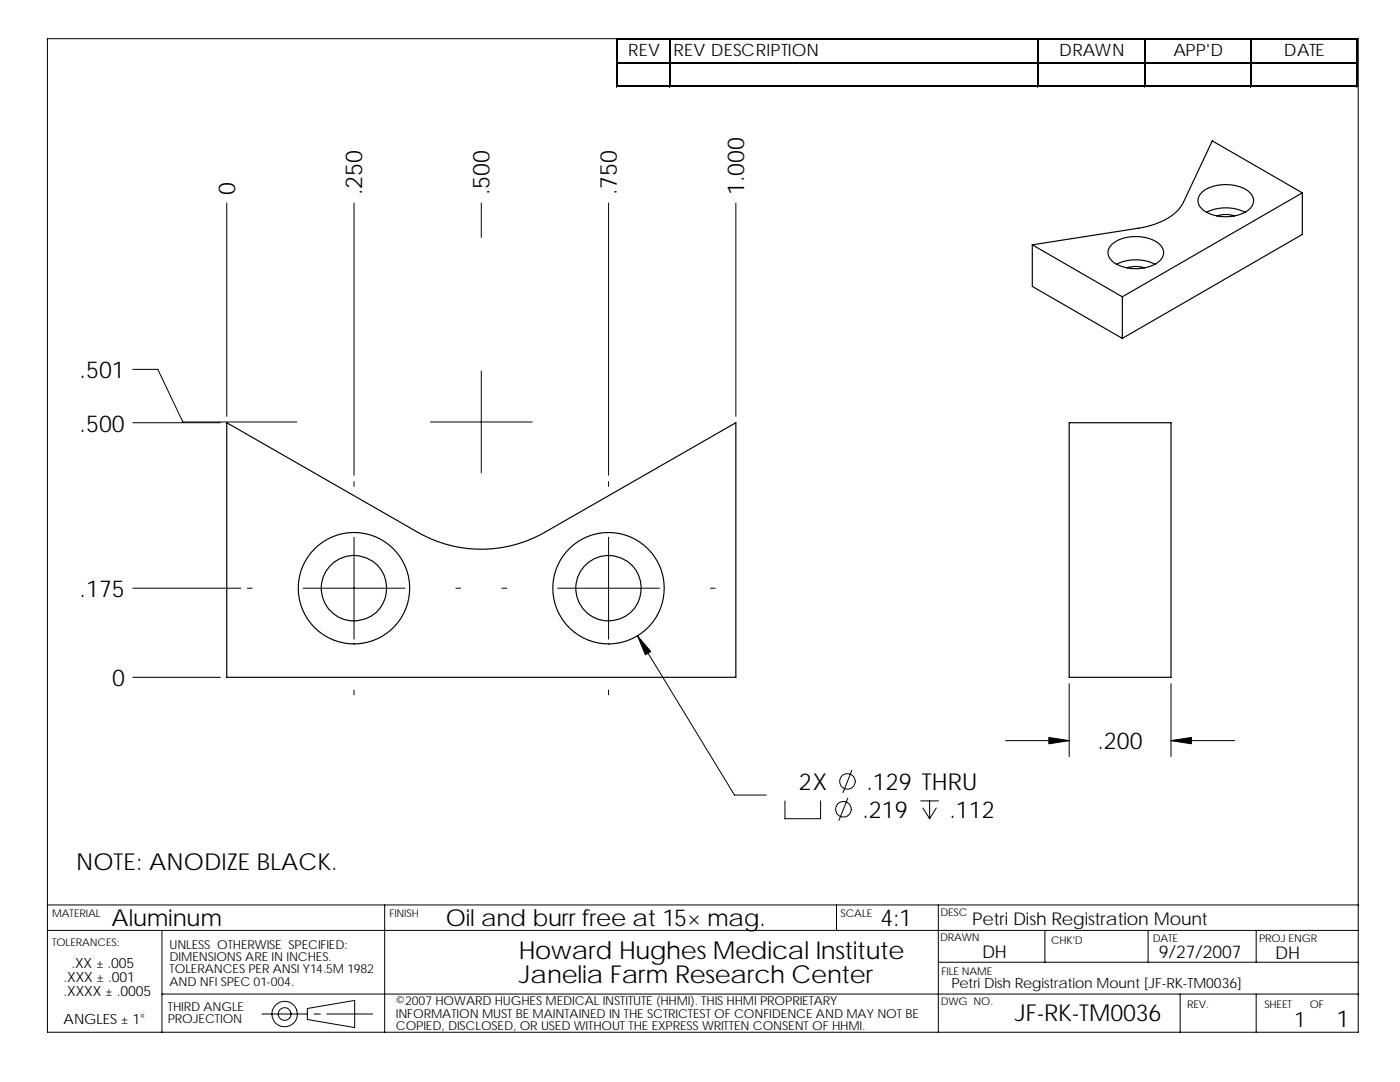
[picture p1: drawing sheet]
<svg xmlns="http://www.w3.org/2000/svg" width="279mm" height="216mm" viewBox="0 0 279 216" stroke-linecap="round" stroke-linejoin="round" font-family="sans-serif">
<defs><g id="words">
<g font-size="4.9">
<text x="103.6" y="191.3">Howard Hughes Medical Institute</text>
<text x="103.6" y="196.2">Janelia Farm Research Center</text>
</g>
<g font-size="4.7">
<text x="46.9" y="38.9" transform="rotate(-90 46.9 38.9)">0</text>
<text x="72.3" y="38.9" transform="rotate(-90 72.3 38.9)">.250</text>
<text x="97.7" y="38.9" transform="rotate(-90 97.7 38.9)">.500</text>
<text x="123.1" y="38.9" transform="rotate(-90 123.1 38.9)">.750</text>
<text x="148.5" y="38.9" transform="rotate(-90 148.5 38.9)">1.000</text>
<text x="15.9" y="75.5">.501</text>
<text x="15.9" y="86.1">.500</text>
<text x="15.9" y="119.1">.175</text>
<text x="22.4" y="136.9">0</text>
<text x="219" y="149.5">.200</text>
<text x="159.4" y="157.7">2X</text>
<text x="172.9" y="157.7">.129 THRU</text>
<text x="172.1" y="163.2">.219</text>
<text x="189.5" y="163.2">.112</text>
<text x="15.2" y="173.6">NOTE: ANODIZE BLACK.</text>
<text x="22.3" y="184.9">Aluminum</text>
<text x="89" y="184.8">Oil and burr free at 15× mag.</text>
<text x="175.7" y="184.8">4:1</text>
<text x="202.5" y="203.8">JF-RK-TM0036</text>
<text x="266.7" y="205">1</text>
</g>
<text font-size="4.2" x="258.3" y="204.9">1</text>
<g font-size="3.5">
<text x="194" y="184.6">Petri Dish Registration Mount</text>
<text x="196" y="191.2">DH</text>
<text x="231.3" y="191.2">9/27/2007</text>
<text x="254.5" y="191.3">DH</text>
</g>
<g font-size="3.4">
<text x="125.4" y="11.2">REV</text>
<text x="134.4" y="11.2">REV DESCRIPTION</text>
<text x="211.4" y="11.2">DRAWN</text>
<text x="234.2" y="11.2">APP'D</text>
<text x="256.2" y="11.2">DATE</text>
</g>
<g font-size="2.8">
<text x="12.7" y="195.9">.XXX ± .001</text>
<text x="14.3" y="193.1">.XX ± .005</text>
<text x="189.9" y="197.2">Petri Dish Registration Mount [JF-RK-TM0036]</text>
<text x="12.7" y="198.7">.XXXX ± .0005</text>
<text x="12.7" y="204.4">ANGLES ± 1°</text>
</g>
<g font-size="2.5">
<text x="33.8" y="189.3">UNLESS OTHERWISE SPECIFIED:</text>
<text x="33.8" y="191.8">DIMENSIONS ARE IN INCHES.</text>
<text x="33.8" y="196.7">AND NFI SPEC 01-004.</text>
<text x="33.8" y="194.2">TOLERANCES PER ANSI Y14.5M 1982</text>
<text x="33.5" y="201.7">THIRD ANGLE</text>
<text x="79" y="200.6">©2007 HOWARD HUGHES MEDICAL INSTITUTE (HHMI). THIS HHMI PROPRIETARY</text>
<text x="79" y="203">INFORMATION MUST BE MAINTAINED IN THE SCTRICTEST OF CONFIDENCE AND MAY NOT BE</text>
<text x="33.5" y="204.2">PROJECTION</text>
<text x="79" y="205.5">COPIED, DISCLOSED, OR USED WITHOUT THE EXPRESS WRITTEN CONSENT OF HHMI.</text>
</g>
<g font-size="2.1">
<text x="10.4" y="182.9">MATERIAL</text>
<text x="77.7" y="183">FINISH</text>
<text x="167.8" y="182.9">SCALE</text>
<text x="187.7" y="182.8">DESC</text>
<text x="10.4" y="188.8">TOLERANCES:</text>
<text x="187.6" y="187.8">DRAWN</text>
<text x="209.8" y="188.3">CHK'D</text>
<text x="230" y="187.9">DATE</text>
<text x="251.3" y="187.9">PROJ ENGR</text>
<text x="187.9" y="194.5">FILE NAME</text>
<text x="187.7" y="200.6">DWG NO.</text>
<text x="236.9" y="201.2">REV.</text>
<text x="252.3" y="201.1">SHEET</text>
<text x="261.4" y="201.1">OF</text>
</g>
</g></defs>
<g fill="none" stroke="#000" stroke-width=".2">
<path d="M9.5 7.7h261.6v198.3h-261.6zM123 7.7v9.7M123.3 7.7h147.7M123.3 12.4h147.7M123.3 17.1h147.7M133.6 7.9v9.5M207.1 7.9v9.5M228.3 7.9v9.5M249.6 7.9v9.5M270.8 7.9v9.5M45.3 40.5v42.6M70.7 40.5v54.3"/>
<path d="M96.1 40.5v6.9M121.5 40.5v54.3M146.9 40.5v42.6M26.5 73.7h5l5 10.5h22.7M96.1 74v20.4M26.5 84.3h17.5M70.7 96.1v.9M85.9 84.2h20.3M121.5 96.1v.9M26.5 117.4h21.6M49.4 117.4h.9M60.5 117.4h20.3"/>
<path d="M70.7 107.2v20.3M91 117.4h.9M100.2 117.4h.9M111.3 117.4h20.3M121.5 107.2v20.3M141.8 117.4h.9M26.5 135.1h17.5M70.7 137.7v.9M121.5 137.7v.9M127.2 126.9l19.4 31.7h6.3M213.4 136.4v14.6M233.7 136.4v14.6"/>
<path d="M156.7 159.8v3.6h7.1v-3.6M169.2 159.3l-1.8 4.4M170 153.7l-1.8 4.5M183.7 159.8h3.6M185.5 159.8v3.6M200.7 147.8h12.7M233.7 147.8h12.7M184.2 161.2l1.3 2.2M186.9 161.2l-1.4 2.2M9.5 185.7h261.6M9.5 180.6h261.6M32.3 185.7v20.3"/>
<path d="M32.3 198.4h238.8M76.8 180.6v25.4M166.9 180.6v5.1M187.3 180.6v25.4M187.3 192h83.8M208.5 185.7v6.3M229.1 185.7v6.3M235.5 198.4v7.6M250.7 185.7v6.3M250.7 198.4v7.6M52.3 202.3h9.1M61.3 201.2l9.5-1.6v5.4l-9.5-1.6z"/>
<path d="M62.7 202.3h1.2M65.2 202.3h9.2"/>
<circle cx="169.1" cy="155.9" r="1.56"/>
<circle cx="168.3" cy="161.5" r="1.56"/>
<circle cx="56.8" cy="202.3" r="2.54"/>
<circle cx="56.8" cy="202.3" r="1.27"/>
</g>
<g fill="none" stroke="#000" stroke-width=".23">
<path d="M239.7 38.6a7.7 7.7 0 0 1 7.4-1.4 3.5 3.5 0 0 1 3.1 2.9 3.8 3.8 0 0 1-3.3 2.9 7.9 7.9 0 0 1-7.1-1.4 2.09 2.09 0 0 1-.1-3zM259.9 38.5l-18-10.4-5.7 12.3a10.3 10.3 0 0 1-7.1 4.8l-23.1 3.7M259.9 38.5l-35.9 20.7M259.9 38.5v8.3l-35.9 20.7M206 48.9v8.2l18 10.4M206 48.9l18 10.3M221.7 49a8 8 0 0 1 9-.8 2.38 2.38 0 0 1 1.5 2.3 2.38 2.38 0 0 1-1.6 2.2 8.2 8.2 0 0 1-8.8-.8 2.05 2.05 0 0 1-.1-2.9zM222.8 52.7a8.7 8.7 0 0 1 7.7 0M224 59.2v8.3M224.9 53.4l1.8-.2 1.7 .2M240.8 42.4a8.7 8.7 0 0 1 7.7 0M242.9 43.1l1.7-.3 1.8 .3"/>
<path d="M45.3 84.3l38.1 21.9a25.5 25.5 0 0 0 25.3 0l38.2-21.9v50.8h-101.6zM213.4 84.3h20.3v50.8h-20.3z"/>
<circle cx="70.6" cy="117.4" r="11.1"/>
<circle cx="70.7" cy="117.4" r="6.5"/>
<circle cx="121.4" cy="117.4" r="11.1"/>
<circle cx="121.5" cy="117.4" r="6.5"/>
</g>
<g fill="#000" stroke="#000" stroke-width=".2">
<path d="M127.2 126.9l2.7 3.1-1.1 .7z" fill-rule="evenodd"/>
<path d="M209.3 147.2l4.1 .6-4.1 .6z" fill-rule="evenodd"/>
<path d="M233.7 147.8l4.1-.6v1.2z" fill-rule="evenodd"/>
</g>
<path d="M123.3 7.8h147.7M123.3 12.5h147.7M207.2 7.9v9.5M270.9 7.9v9.5" fill="none" stroke="#000" stroke-width=".25"/>
<path d="M123.1 7.7v9.7M123.3 17.2h147.7M133.7 7.9v9.5M228.5 7.9v9.5M249.7 7.9v9.5" fill="none" stroke="#000" stroke-width=".28"/>
<use href="#words"/>
</svg>
